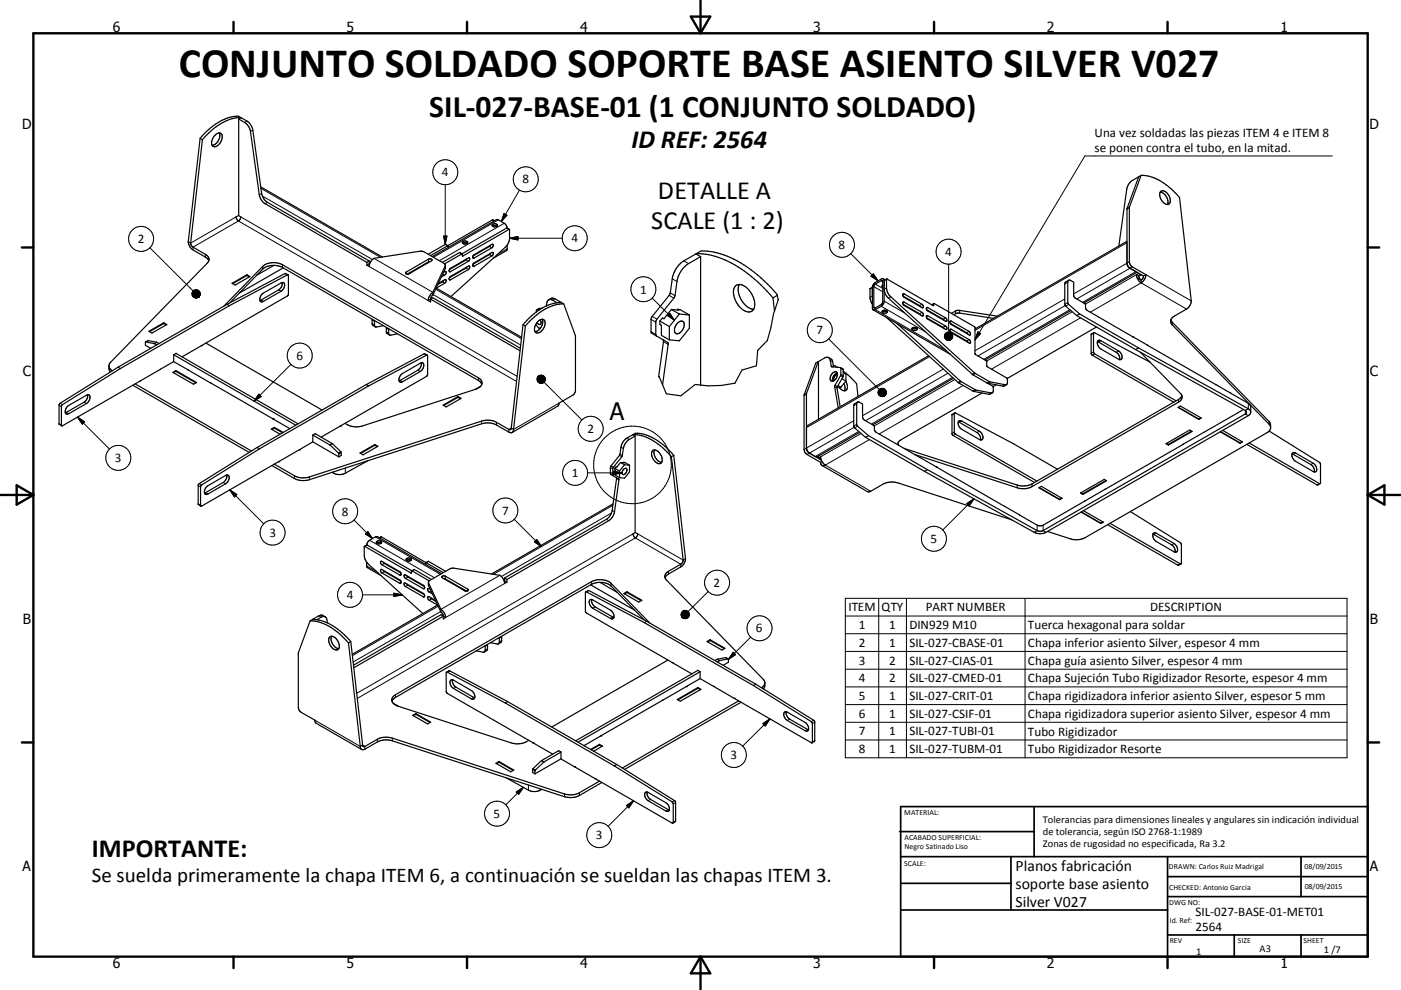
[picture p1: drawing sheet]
<svg xmlns="http://www.w3.org/2000/svg" width="420mm" height="297mm" viewBox="0 0 420 297" stroke-linecap="round" stroke-linejoin="round" font-family="sans-serif">
<defs><g id="words">
<text font-size="12.6" x="53.6" y="23.2">CONJUNTO SOLDADO SOPORTE BASE ASIENTO SILVER V027</text>
<text font-size="9.4" x="128.7" y="35">SIL-027-BASE-01 (1 CONJUNTO SOLDADO)</text>
<g font-size="7.9">
<text x="189.3" y="44.4">ID REF: 2564</text>
<text x="197.3" y="59.7">DETALLE A</text>
<text x="195.2" y="68.7">SCALE (1 : 2)</text>
<text x="27.5" y="257">IMPORTANTE:</text>
</g>
<text font-size="7.2" x="182.8" y="126.2">A</text>
<text font-size="6.3" x="27.5" y="264.7">Se suelda primeramente la chapa ITEM 6, a continuación se sueldan las chapas ITEM 3.</text>
<g font-size="4.7">
<text x="304.5" y="261.2">Planos fabricación</text>
<text x="304.5" y="266.6">soporte base asiento</text>
<text x="304.5" y="272">Silver V027</text>
</g>
<g font-size="4.2">
<text x="33.9" y="9.6">6</text>
<text x="103.9" y="9.6">5</text>
<text x="173.9" y="9.6">4</text>
<text x="243.8" y="9.6">3</text>
<text x="313.9" y="9.6">2</text>
<text x="383.9" y="9.6">1</text>
<text x="6.7" y="38.7">D</text>
<text x="410.5" y="38.7">D</text>
<text x="6.9" y="112.9">C</text>
<text x="410.7" y="112.9">C</text>
<text x="6.9" y="187.1">B</text>
<text x="410.7" y="187.1">B</text>
<text x="6.8" y="261.4">A</text>
<text x="410.7" y="261.4">A</text>
<text x="33.9" y="290.4">6</text>
<text x="103.9" y="290.4">5</text>
<text x="173.9" y="290.4">4</text>
<text x="243.8" y="290.4">3</text>
<text x="313.9" y="290.4">2</text>
<text x="383.9" y="290.4">1</text>
</g>
<g font-size="3.9">
<text x="328.2" y="41.2">Una vez soldadas las piezas ITEM 4 e ITEM 8</text>
<text x="328.2" y="45.7">se ponen contra el tubo, en la mitad.</text>
<text x="132.5" y="52.9">4</text>
<text x="156.6" y="55">8</text>
<text x="41.3" y="73">2</text>
<text x="171.4" y="72.7">4</text>
<text x="251.4" y="74.8">8</text>
<text x="283.4" y="76.8">4</text>
<text x="191.9" y="88.1">1</text>
<text x="244.8" y="100.3">7</text>
<text x="88.9" y="107.9">6</text>
<text x="176.1" y="130">2</text>
<text x="34.5" y="138.7">3</text>
<text x="171.4" y="143.2">1</text>
<text x="102.5" y="154.7">8</text>
<text x="150.5" y="154.4">7</text>
<text x="80.8" y="161">3</text>
<text x="279" y="162.9">5</text>
<text x="104" y="179.7">4</text>
<text x="214" y="176.1">2</text>
<text x="254.3" y="183.4">ITEM</text>
<text x="264.3" y="183.4">QTY</text>
<text x="277.5" y="183.4">PART NUMBER</text>
<text x="344.8" y="183.4">DESCRIPTION</text>
<text x="226.7" y="189.7">6</text>
<text x="257.5" y="188.7">1</text>
<text x="266.6" y="188.7">1</text>
<text x="272.6" y="188.7">DIN929 M10</text>
<text x="308.2" y="188.8">Tuerca hexagonal para soldar</text>
<text x="257.5" y="194.1">2</text>
<text x="266.6" y="194.1">1</text>
<text x="272.6" y="194.1">SIL-027-CBASE-01</text>
<text x="308.2" y="194.1">Chapa inferior asiento Silver, espesor 4 mm</text>
<text x="257.5" y="199.4">3</text>
<text x="266.6" y="199.4">2</text>
<text x="272.6" y="199.4">SIL-027-CIAS-01</text>
<text x="308.2" y="199.5">Chapa guía asiento Silver, espesor 4 mm</text>
<text x="257.5" y="204.6">4</text>
<text x="257.5" y="210">5</text>
<text x="266.6" y="204.6">2</text>
<text x="266.6" y="210">1</text>
<text x="272.6" y="204.6">SIL-027-CMED-01</text>
<text x="272.6" y="210">SIL-027-CRIT-01</text>
<text x="308.2" y="204.7">Chapa Sujeción Tubo Rigidizador Resorte, espesor 4 mm</text>
<text x="257.5" y="215.3">6</text>
<text x="266.6" y="215.3">1</text>
<text x="272.6" y="215.3">SIL-027-CSIF-01</text>
<text x="308.2" y="210.1">Chapa rigidizadora inferior asiento Silver, espesor 5 mm</text>
<text x="308.2" y="215.4">Chapa rigidizadora superior asiento Silver, espesor 4 mm</text>
<text x="257.5" y="220.6">7</text>
<text x="266.6" y="220.6">1</text>
<text x="272.6" y="220.6">SIL-027-TUBI-01</text>
<text x="308.2" y="220.7">Tubo Rigidizador</text>
<text x="219" y="227.8">3</text>
<text x="257.5" y="225.9">8</text>
<text x="266.6" y="225.9">1</text>
<text x="272.6" y="225.9">SIL-027-TUBM-01</text>
<text x="308.2" y="226">Tubo Rigidizador Resorte</text>
<text x="148" y="245.4">5</text>
<text x="178.6" y="251.8">3</text>
<text x="358.4" y="274.9">SIL-027-BASE-01-MET01</text>
<text x="358.4" y="279.4">2564</text>
</g>
<g font-size="3.1">
<text x="312.7" y="246.8">Tolerancias para dimensiones lineales y angulares sin indicación individual</text>
<text x="312.7" y="250.4">de tolerancia, según ISO 2768-1:1989</text>
<text x="312.7" y="254">Zonas de rugosidad no especificada, Ra 3.2</text>
<text x="358.6" y="286.5">1</text>
<text x="377.6" y="285.6">A3</text>
<text x="396.9" y="285.9">1 /7</text>
</g>
<g font-size="2.4">
<text x="271.1" y="244.4">MATERIAL:</text>
<text x="271.2" y="252">ACABADO SUPERFICIAL:</text>
<text x="271.2" y="254.7">Negro Satinado Liso</text>
<text x="271.1" y="259.7">SCALE:</text>
<text x="350.4" y="260.8">DRAWN: Carlos Ruiz Madrigal</text>
<text x="391.1" y="260.6">08/09/2015</text>
<text x="350.5" y="267">CHECKED: Antonio Garcia</text>
<text x="391.2" y="266.7">08/09/2015</text>
<text x="350.5" y="271.4">DWG NO:</text>
<text x="350.7" y="276.9">Id. Ref:</text>
<text x="350.7" y="282.8">REV</text>
<text x="371.1" y="282.9">SIZE</text>
<text x="390.8" y="283">SHEET</text>
</g>
</g></defs>
<g fill="none" stroke="#000" stroke-width=".36">
<path d="M65.7 39.9a3 3 0 0 1-2.1 3.7M71.6 35.7l1.8 1.1a4.1 4.1 0 0 1 1.7 2.6l2.6 19a4 4 0 0 0 1.8 2.7l30.5 17.6M71.6 35.7l.7-.4 1.8 1a4.1 4.1 0 0 1 1.7 2.7l2.6 19a4.1 4.1 0 0 0 1.8 2.7l30.5 17.6M71.6 35.7v29l.6 .4a1.08 1.08 0 0 1-.9 1.1l-.5-1.1 .8-.5M72.2 35.3a15.5 15.5 0 0 0-10.9 5.9l-.6 .7M72.2 35.3a3.8 3.8 0 0 0-3.3-.1 18.7 18.7 0 0 0-8.9 6.3M72.2 35.3h.1M60 41.5l.7 .4M60 41.5l-3.6 31M60.7 41.9l-3.5 31M64.7 40.3a1.14 1.14 0 0 1 1.6-.2 1.14 1.14 0 0 1 .3 1.6 2.66 2.66 0 0 1-2.6 2.3 2.11 2.11 0 0 1 .2-3.2zM78.2 56.1l36.4 21"/>
<path d="M341.4 53.1l-1.8 1a3.8 3.8 0 0 0-1.8 2.7l-2.4 17M341.4 53.1v.1M341.4 53.1h.1M342.1 52.6l-.7 .4-3.5 9.8v16.1l.2 .9 .7 .7M342.1 52.6a15.3 15.3 0 0 1 10.9 5.9l.6 .7 3.6 31.1a3.1 3.1 0 0 1-1.5 2.4l-4 2.4-.7 .9M342.1 52.6l-3.5 9.8v16.1l.2 .9 .5 .5 4.2 2.5M347.9 57.6a3 3 0 0 1 2.1 3.7M347.9 57.5a1.88 1.88 0 0 1 2.7 1.4 1.51 1.51 0 0 1-.6 2.4 2.96 2.96 0 0 1-2.1-3.8zM56.4 72.5l.8 .4M56.4 72.5a3.1 3.1 0 0 0 1.5 2.5l4 2.3 .7 .9M57.2 72.9l.5 1.1 3.9 2.3a1.57 1.57 0 0 1 .6 2.6l-29.1 29.8-.4 1M82.1 79.6l-5.2 3"/>
<path d="M110 78.7v.9M110.7 78.3v.9M110.7 79.2h.1M110.7 79.2l-.7 .4M110.7 78.3l-.7 .4M129 78.5l-.5 .1-6.4 3.6M133.3 79.2l-6.2-3.7-.9-.2-14.1 2.2a3.2 3.2 0 0 0-1.4 2.5l-.7-.4M133.3 79.2l.2 .4-3.7 8.1M133.5 79.6v1l-3.7 7.9M134.3 73.7l-5.2 3M134.3 73.7h.1M134.3 73.7l-.8-.4-5.1 3"/>
<path d="M134.3 73.7l.1 .5M137.8 75.7l-5.2 3M137.8 75.7h.1M137.9 75.7l.7 .5M138.5 76.2l-5.2 3M138.5 76.2h.1M138.7 73l.7-.2 .7 .2M138.8 72.5a.8 .8 0 0 1 .8-.2 .8 .8 0 0 1 .5 .7 .85 .85 0 0 1-.8 .2 .85 .85 0 0 1-.6-.6zM140 77.6l-.3 .4-5 2.9M141.9 76.6l5.6-3.3a.42 .42 0 0 1 .5 .3 .42 .42 0 0 1-.3 .5l-5.8 3.4-.2-.3zM142 78.9l5.5-3.1a.37 .37 0 0 1 .4 .1 .37 .37 0 0 1-.1 .5l-5.8 3.5a.51 .51 0 0 1-.3-.5 .51 .51 0 0 1 .3-.5zM147.1 73.5l-.4 .4-4.9 2.9"/>
<path d="M147.1 76l-.4 .4-4.9 2.9M147.6 67.4a.9 .9 0 0 1 1.5 .3 .85 .85 0 0 1-.8 .4 .85 .85 0 0 1-.7-.7zM147.7 67.9a1.15 1.15 0 0 1 1.3 0M147.7 65.9l.1 .1M147.7 65.9l-13.4 7.8M147.8 66l.4 .2M149 67.8v.1M152.1 73.5l-.2 1.6-4.1 2.4M152.1 68.4l-.2-.7-.5-.6-2-1.1-.6-.1-19.2 11.1M152.7 68.8l-14 8-.1-.6M152.7 68.8l.1 2.7a3.9 3.9 0 0 1-1.3 2.7l-16.3 14.8M152.7 68.8l-.8-.4-13.4 7.7"/>
<path d="M208.8 76.1l1.4-.8a27.4 27.4 0 0 1 18 8.1l2.9 2.8 1.9 2.4M208.8 76.1a26.9 26.9 0 0 1 17.4 7.6l2.8 2.7 2.7 3M208.8 76.1l-.1 .1M210.1 77l-1.5-.8-3.6 2.1a7.8 7.8 0 0 0-3.5 5.3l-.7 4.7-5.6 7.2v4.3l1.6 1M210.1 77l-3.7 2.1a7.9 7.9 0 0 0-3.4 5.4l-.7 4.6-5.6 7-.1 4.4 .2 .3M210.1 77v38.5M337.9 72.4l-45.6 26.3M44.6 99.4l4.5-2.6 .9 .6-4.5 2.5zM49.1 96.8v.3M49.1 97.1l-4.3 2.4M49.1 97.1l.7 .4M67.1 91.8l11.7-11.9a5.5 5.5 0 0 1 5.9-.5l58.7 33.9a1.65 1.65 0 0 1 1 2"/>
<path d="M68.1 91.3l-32.7 18.9M68.1 91.3l.7 .4M68.8 91.7l-32.7 18.9M68.9 90.9l9.9-10.2a5.5 5.5 0 0 1 5.9-.5l58.7 34 1.1 1.1M69.6 85l4.4-2.6 .9 .6-4.4 2.5zM74 82.4v.3M74 82.7l.7 .4M74 82.7l-4.2 2.4M78.5 88.3l5.8-3.4a.76 .76 0 0 1 1 .1 .76 .76 0 0 1-.1 1l-.7 1.2-5.5 3.2a.76 .76 0 0 1-1.1-.1 .76 .76 0 0 1 .1-1zM84.6 84.8a2.19 2.19 0 0 1-1.1 2.2l-5.6 3.1M84.9 80.4l-13.1 7.5M86.3 82.5l.2 5.9-.3 .4-25.8 14.9"/>
<path d="M86.3 82.5l-17.5 9.2M86.4 82.5l-1-.4-17.3 9.2M111.6 95.8v1.6l1 .7M112.3 96.2v1.5l.3 .4M114.9 97.7l-2.3 .4M115.9 98.3v1.6l.9 .6M116.6 98.7l-.1 1.4 .3 .4 2.4-.3M121.6 81.7l7-4a.46 .46 0 0 1 .7-.1 .46 .46 0 0 1 0 .7l-6.8 3.9a.56 .56 0 0 1-.6 0 .56 .56 0 0 1-.3-.5zM122.8 81.8l.2 .1M122.9 81.8l.2 .1M123.3 81.5l.2 .1M129.1 89.7l26.8 15.5"/>
<path d="M129.1 89.7l.7-.4 26.2 15.2M129.1 89.7l-.7 .5M129.8 88.5l-.7 .9v1.2l-.7-.4M129.8 87.7a3.2 3.2 0 0 0-1.4 2.5M129.8 87.7v.8M131.4 85l2-1.1a.58 .58 0 0 1 .4 .6 .58 .58 0 0 1-.5 .5l-2.5 1.4 25.6 14.8M132.9 81.8l.4-.3a.42 .42 0 0 1 .6 .3 .42 .42 0 0 1-.3 .5l-1.3 .8M133 84.1l-.4 .5-1.3 .7M135 83l5.4-3.1a.46 .46 0 0 1 .5 .4 .46 .46 0 0 1-.4 .5l-5.4 3.1a.46 .46 0 0 1-.5-.4 .46 .46 0 0 1 .4-.5zM135 80.5l5.4-3.1a.48 .48 0 0 1 .5 .4 .48 .48 0 0 1-.4 .5l-5.4 3.2a.47 .47 0 0 1-.5-.4 .47 .47 0 0 1 .4-.6zM140 80.1l-.3 .4-5 2.8M156.8 97.4l.7 .4"/>
<path d="M156.8 97.4l-3.5 31M157.5 97.8l-3.5 31M160.6 97.3l.9 1.1h.6M160.8 93.6l-2.1 1.7-1.9 2.1M161.3 96.5a1.13 1.13 0 0 1 1.1-.7 1.13 1.13 0 0 1 1 .9 3.1 3.1 0 0 1-2.3 3.2 1.43 1.43 0 0 1-.6-2.3zM161.8 92.9l-.9 .1-.1 .6M161.9 96a.72 .72 0 0 1 .4 .8 .72 .72 0 0 1-.7 .5l-.6-.5M162.5 92.5h-.8l-.8 .5M162.6 95.8a3 3 0 0 1-2.2 3.7M164.5 89.9l1.3-.5 2.4 1.4M164.5 89.9l-.5 .6-.2 1.3M164.5 89.9h.9l1.6 .9"/>
<path d="M167 90.8h1.3l.7 .4M167 90.8a13.2 13.2 0 0 0-6.2 2.8M169 91.2a15.4 15.4 0 0 0-10.9 5.9l-.6 .7M169 91.2l3.5 9.6v16.7l-.9 1.1-4 2.4-.1 .4-.3 .5-13.6 7.8M197.8 96.3v1l.5 .3v3l2.4 1.4M197.8 96.3l2.9 1.7M200.7 98v4M201.3 92.8l2.4 1.4M201.3 92.8l-2.2 2.8-.5-.2-.8 .9M203.1 92.8l.4 .2-2.2-.2M203.1 92.8l.1 .2M203.1 92.8l.8 .1 2.8 1.6"/>
<path d="M203.1 97a1.06 1.06 0 0 1 1.1-.7 1.06 1.06 0 0 1 .9 .9 2.62 2.62 0 0 1-2.4 2.9 2.18 2.18 0 0 1 .4-3.1zM203.7 94.2l3 .3M203.7 94.2l-3 3.8M206.7 94.5v4l-3 3.7-3-.2M220.5 85.8a2.84 2.84 0 0 1 3.9 1.1 5.5 5.5 0 0 1 1.4 6.1 2.6 2.6 0 0 1-3.9-.8 5.8 5.8 0 0 1-1.6-6.2zM221.6 85.3a6.1 6.1 0 0 0 4.4 7.5M231.7 89.4l.5 3.9M232.2 93.3l-2.2 8.9-2.8 2.9-.4 4.6-4.4 1.3-2.1 4-4.1 .6-4 .2-3.8-.5-4.3 3.5-4.3-.7-2.2-5.1h-.1l1.4-10.5-.2-.6M233 88.6l.3 1.3-1.1 3.4M233 88.6l-1.3 .8M261.5 86.2l-.7 .5 .1 2.8 .6 1.8M261.8 93l23.1 13.3"/>
<path d="M262.3 85.3l1.9-1.1 .4 .1v6.6l-.3 .4-2.1 1.2-.2-.4v-6.1zM264.5 93.3a.77 .77 0 0 1 .9-.3 .77 .77 0 0 1 .5 .8 .83 .83 0 0 1-.8 .2 .83 .83 0 0 1-.6-.7zM264.6 85.6v.1M264.6 93.2a1.15 1.15 0 0 0 1.3 0M264.6 85.6l-.2 .3 .2 .3M264.8 83.6l.3 .4-.1 6.8-.8 1.1-1.8 1-.6 .1M264.8 83.6h-.4l-2 1.1-.8 1.1-.1 6.6 .3 .6M264.8 83.6l.6 .4M265.1 86.8a3.8 3.8 0 0 0 1.3 2.7l25.2 22.9 6.1 3.6M265.8 95.3l21.7 19.6a15 15 0 0 0 9.1 3.4l.9-.5M265.8 83.7v2.7a3.8 3.8 0 0 0 1.3 2.7l25.3 22.9a14.7 14.7 0 0 0 9.2 3.4h.1M265.8 83.7h.1"/>
<path d="M265.8 83.7l-.7 .5M265.9 83.7l13.9 8M269 97.1l19.2 17.4a15.1 15.1 0 0 0 9.2 3.4l.4-.4-.1-1.5M270.7 88.8l5 2.9 .3 .4M270.7 91.3l5 2.8 .3 .4M270.8 90.6l5.6 3.1a.52 .52 0 0 1 .5 .5 .52 .52 0 0 1-.5 .5l-5.3-3-.4-.6zM270.8 88.2h.3l5.3 3.1a.51 .51 0 0 1 .5 .5 .51 .51 0 0 1-.5 .5l-5.3-3.1a.77 .77 0 0 1-.3-1zM273.5 98.5a.87 .87 0 0 1 1.5 .3 .82 .82 0 0 1-.9 .4 .82 .82 0 0 1-.6-.7zM273.5 98.4a1.15 1.15 0 0 0 1.4 0M277.8 92.9l5 2.9 .3 .4M277.8 95.4l5 2.8 .3 .4M277.8 92.3h.4l5.3 3.1a.51 .51 0 0 1 .4 .5 .51 .51 0 0 1-.4 .5l-5.3-3.1a.74 .74 0 0 1-.4-1z"/>
<path d="M277.8 94.7l5.7 3.1a.51 .51 0 0 1 .4 .5 .51 .51 0 0 1-.4 .5l-5.3-3a.77 .77 0 0 1-.4-1.1zM279.8 91.7h.1M280 91l-.1 .6M280 91h.1M280 91l-.7 .4M280 91l12.2 7 .2 8.3 3.3 2 .3 1.7 6 3.5M284.8 98.9l.4-.1 5.3 3.1a.62 .62 0 0 1 .3 1l-5.6-3-.4-.6zM284.9 99.4l4.9 2.9 .4 .4M284.9 97l4.9 2.9 .4 .4M284.9 96.3l5.8 3.2a.48 .48 0 0 1 .4 .6 .48 .48 0 0 1-.6 .4l-5.3-3.1a.76 .76 0 0 1-.3-1.1zM285.2 94l1.5-.8 .8-.1 11.5 1.7M286 94.4l.7-.4 1-.1 10.2 1.6"/>
<path d="M320.4 84.1h.4l1.1 .6v4l.3 .5 3.1 1.9M320.4 84.1l-.3 .6v6.2l3.6 3.3M320.4 84.1l-1 .6-.1 .3v6.4l3.5 3.3M321 93.2l-25.7 14.8M322.8 94.7l17.7 10.2M323.7 94.2l17.6 10.2M323.7 94.2l-.9 .5M325.3 91.1v.1M325.3 91.2l.2 1.4 .5 .5 18 10.5M327.9 99.8l-.1 5.8 .4 .6 24.4 14M327.9 99.8l16.8 8.8M327.9 99.8l-.8 .6v5.6l.4 .6 24.4 14.1"/>
<path d="M328.7 98.1l-26.7 15.4M338.8 80.5l4 2.3M338.8 80.5l1.7 1M340.7 82.4a3.2 3.2 0 0 0 1.4 2.5M340.7 82.4l.7 .4M340.9 81.7l-16 9.2M341.4 82l-.7 .4M341.4 82h.1M341.4 82l.7 .5M341.4 82.8l.3 .8 .4 .4M342.1 82.4v.1M342.1 82.5l-.7 .3"/>
<path d="M342.1 84v.9M342.8 82.8l-.2 .8-.5 .4M343.5 82.4l-.7 .4M343.5 82.4a3.1 3.1 0 0 1-1.4 2.5M351 96v.7l.4 .7 29 29.8 .5 1M351 96l.4 .6 29 29.8 .5 .9v1.4l-.8 .9-54.7 31.7a5.9 5.9 0 0 1-4.5 .3l-6.9-2.2M26.2 118.4a2.21 2.21 0 0 1-1 2.3l-5.6 3.1M32.7 109.7l.2 .8 .8 .7M32.7 109.8v1l.4 .8M35.4 110.2l-17.5 10.9-.2 .5v5.6l.8 .5M35.4 110.2l.7 .4M36.1 110.6l-17.5 10.9-.2 .4 .1 5.8 23.3-13.3"/>
<path d="M39.8 115.6l34.9 20.1M40.5 115.2l34.9 20.1M41.8 114.4h.1M43.6 102.6l2.6 .5 .7 .4M43.6 102.6l.8-.4 2.5 .5 .8 .4M43.6 102.6v1l1.6 .9M48 110.8h.1M51.8 111.7l.9-.5 6.2 3.6-.9 .5zM52.1 108.5l-10.3 5.9M52.1 106.4v2.1M52.1 106.4l36.6 21.2M52.1 108.5l4.1 2.4"/>
<path d="M52.7 111.2v.2M52.7 111.4l-.7 .4M52.7 111.4l6 3.5M52.8 106l36.6 21.2M52.8 106.1l-.7 .3M56.2 110.9l7.1 4.1M56.2 110.9h.1M60.4 103.7h.1M60.4 103.7l-5.8 3.4M61.7 102.9l34.9 20.1M63.3 115l23.6 13.6M63.3 115h.1"/>
<path d="M109.8 115.4l-32.7 18.8M109.8 115.4l.7 .4M110.5 115.8l-32.7 18.9M120.5 112.2l5.5-3.2a.76 .76 0 0 1 1 .1 .76 .76 0 0 1 0 1l-1 1.4-5.3 3a.77 .77 0 0 1-1-.1 .77 .77 0 0 1 0-1zM126.3 108.8a2.23 2.23 0 0 1-1 2.3l-5.7 3.2M128.1 106.6l-.9-.4-17.4 9.2M128.1 106.6l.1 5.7-.4 .6-31.5 18.2M128.1 106.6l-17.6 9.2M137.3 119v.2M137.3 119.2l-4.2 2.4M137.3 119.2l.7 .4M144.1 115.9l-1.5 .9"/>
<path d="M144.4 115.3l-.7 1-1.1 .5-33.9 11a6.1 6.1 0 0 1-5.3-.8M196.8 100.8l3.3 1.9 .2 .4-1.7 12.3M245.3 108.5h.1M245.3 108.5l-.7 .4-3.5 9.6v16.3l.2 .9 .5 .5 4.2 2.5M245.3 108.5l-3.5 9.6v16.3l.2 .9 .7 .6M245.4 108.5v17.3M248.4 107.3l.5 .5 .3 2.2 2.8 .3M248.4 107.3l1.1 .7 .4 2.1M248.4 107.3h-.9l-2.1 1.2M249.8 111.8a.74 .74 0 0 1 .7-.3 .74 .74 0 0 1 .6 .6 1.9 1.9 0 0 1-1.9 2.2 1.75 1.75 0 0 1 .6-2.5zM249.8 109.5l1.3 .7M251 116.1l1.1 .1"/>
<path d="M251 111.9a2.25 2.25 0 0 0-1.4 2.5M251.1 112.4a1.36 1.36 0 0 0-1 1.8M251.2 115.7l.9 .5M252 110.3l.8 .5v2.1l-1.8 3.4 .9 5.8M252 110.3l.1 2.3-1.9 3.3 1.1 6.5M252.4 113.6l1.2 .7M252.8 111.3l2.1 1.8 1.9 2 .4 3.9M252.8 111.8l.8 .5v2M253 115.1a2.29 2.29 0 0 1 .2 2.2M253.5 114.4a1.93 1.93 0 0 1-.1 2.8 1.94 1.94 0 0 1-1.9-1.1M253.6 114.3l-1.5 1.9M278.4 106.7l-36.4 21-.2 .6"/>
<path d="M285.9 113.5l-24.3 14M294.4 117.9l-24.2 14-.8 .7-.3 .8M295.9 114.9l4.8 1 1.1-.5M298.7 115.4l-1 .6M302 113.5v1.5l-.3 .4M329 102.5l5.7 3.2a2.18 2.18 0 0 1 1 2.2M329.2 102.3l.7-.2 5.5 3.2a1.83 1.83 0 0 1 .7 2.6h-.5l-5.5-3.2a2.03 2.03 0 0 1-.9-2.4zM340.5 104.9l32.9 18.2M341.3 104.4l33 18.2M341.3 104.4l-.8 .5M341.9 105.6l12 12.5a1.54 1.54 0 0 1-.6 2.6l-43.9 25.3a5.7 5.7 0 0 1-4.4 .3l-30.7-9.9M344 103.6l24.9 14.4"/>
<path d="M344 103.5v.1M344 103.6h.1M354.4 118.7l-1.1 1.1-43.9 25.4a5.9 5.9 0 0 1-4.4 .3l-34-11M368.9 118l5.9 3.5 .2 .4v1.9l-.5 .7-60.9 35.2a4 4 0 0 1-3.5 0M368.9 117.9v.1M20.2 122l5.7-3.4a.76 .76 0 0 1 1 .1 .76 .76 0 0 1 0 1l-1 1.4-5.3 3a.76 .76 0 0 1-1-.1 .76 .76 0 0 1 0-1zM77.1 134.2l-17.4 10.9-.3 .6v5.5l.8 .6M77.1 134.2l.7 .5M77.8 134.7l-17.4 10.8-.3 .6 .2 5.7M82.3 128.2l2.6 1.5M82.3 128.2l-1 .5 2.7 1.6M82.3 128.2v.2"/>
<path d="M82.3 128.4l-.8 .5M82.3 128.4l2.4 1.5M83.5 138.5h.1M83.5 138.5l-23.2 13.3M89.8 134.9l-6.3 3.6M93.8 132.6l7.8 4.5M93.8 132.6l-4.1 2.3M93.8 130.5l5.2 3 2.5 2.5 .1 1.1M94.5 130.1a19.6 19.6 0 0 1 7.7 5.5l.1 1.1-.7 .4M94.5 130.1h.1M94.5 130.1l-.7 .4v2.1M102.1 127.8h.1"/>
<path d="M107.9 135.9l4.5-2.5 .9 .5-4.5 2.6zM110.2 138.2l-6.7 3.8a3.9 3.9 0 0 1-3.9-.3M112.4 133.4v.2M112.4 133.6l-4.3 2.4M112.4 133.6l.7 .4M132.9 121.5l4.4-2.5 .9 .5-4.4 2.6zM153.3 128.4l.7 .4M153.3 128.4l-.3 .5-.4-.1-3.7-2.1a5.7 5.7 0 0 0-4.5-.4l-51.7 16.8a5.9 5.9 0 0 1-4.4-.4l-6.1-3.4M154 128.8a.86 .86 0 0 1-.5 .9 .86 .86 0 0 1-.9-.1l-3.7-2.1a5.7 5.7 0 0 0-4.5-.3l-52 16.8a5.9 5.9 0 0 1-4.1-.4l-6.8-3.9M186 138.7l-1.1 1.4-.2-.1-.4 .5M186 138.7l1.2 .7M186.9 138.7l.3 .1-1.2-.1"/>
<path d="M186.9 138.7l.1 .1M186.9 138.7h.4l1.4 .9M187.2 139.4l1.5 .2M187.2 139.4l-1.5 1.9M188.7 139.6v2l-1.5 1.8-1.5-.1M189.8 130.4a14.5 14.5 0 0 1 10.2 5.2l1.3 1.4M189.8 130.4a3.8 3.8 0 0 1 3.3-.1 18.8 18.8 0 0 1 8.9 6.3M189.8 130.4h.1M190.4 130.8l-.7-.4-1.8 1.1a4 4 0 0 0-1.7 2.6l-.4 2.4-2.8 3.6v2.1l.8 .5M190.4 130.8l-1.8 1.1a4.1 4.1 0 0 0-1.7 2.7l-.4 2.3-2.7 3.4v2.4M190.4 130.8v29l-.6 .4a1.08 1.08 0 0 0 .8 1.1l.6-1.1-.8-.5M195.6 135.3a1.52 1.52 0 0 1 2.3 .8 1.94 1.94 0 0 1 0 3 2.85 2.85 0 0 1-2.3-3.8z"/>
<path d="M196.2 135a3 3 0 0 0 2.2 3.7M201.3 137l3.5 31M202 136.6l-.7 .4M202 136.6l3.5 31M242.7 135.9l3.5 2.1M245.4 137.4l.7 .4M245.4 136.8v.6M245.4 137.4l.6-.3 .2 .9M246.2 138l1.2 1.5a.88 .88 0 0 1-1 .1 .88 .88 0 0 1-.4-.9M246.4 138.5l-.4 .2M246.4 139.6l13.8 8 .9-.2 3.6-2.2a6 6 0 0 1 4.5-.3l34.2 11.1M257.1 120.6h.5l1 .6 .1 4.4 3.3 2.1 .2 1.2 .4 .7 13.7 7.9"/>
<path d="M257.1 120.6l-1.1 .9v6.5l3.5 3.2M257.1 120.6l-.3 .4v6.5l3.6 3.2M257.8 129.7l-12.9 7.4-2.2-1.2M259.5 131.2l17.7 10.2M260.4 130.7l17.7 10.2M260.4 130.7l-.9 .5M269.2 133l.3 .6M276.3 137.5h.1M276.3 137.5l24.9 14.5M286.2 123.9l-.8 .5v5.8l.2 .4 24.6 14.2M286.3 123.9l-.2 5.7 .3 .6 24.5 14.1M286.3 123.9l17.5 9.2 13.2 7.7"/>
<path d="M287.3 126.6l5.6 3.2a2.19 2.19 0 0 1 1.1 2.2M287.6 126.2l.7 .1 5.3 3.1a1.82 1.82 0 0 1 .8 2.5h-.8l-5.3-3.1a1.83 1.83 0 0 1-.7-2.6zM349.6 133.1l7.1-4.1 .7 .4-7.1 4.1zM349.8 133l.5 .3M350.3 133.3v.2M353.2 122.2l.7-.4 6.2 3.6-.7 .4zM353.3 122.2l6.1 3.5M354.7 133.3h.1M354.7 133.3l-23.4 13.5M357.2 129.3l-6.9 4M359.4 125.7v.1M360 125.4l-.6 .3"/>
<path d="M360.9 129.7l-6.2 3.6M360.9 129.7h.1M365.8 129.5l6 3.5M365.9 129.5l5.9 3.3M366.6 129.1l5.9 3.5-.7 .4M371.8 132.8v.2M372.4 132.5l-.6 .3M372.8 122.9l-11.9 6.8M373.4 123.1a.56 .56 0 0 1 .3 .6 .56 .56 0 0 1-.3 .5l-60.7 35-.6 .2-1.2-.2M373.8 133.3l21.1 12.2 .9-.4M374.3 122.6l-.9 .5M374.3 122.6l.7 .9"/>
<path d="M380.5 129.3l15.2 9.5 .2 .4-.1 5.8-.2 .1-21.1-12.2M387.4 136.2l5.6 3.2a2.17 2.17 0 0 1 1 2.2M387.5 135.9l.5-.2 .4 .2 5.3 3.1a1.78 1.78 0 0 1 .8 2.5h-.8l-5.3-3.1a2 2 0 0 1-.9-2.5zM61.9 146.1l6.2-3.6a.92 .92 0 0 1 .7 .6 .92 .92 0 0 1-.3 1l-.9 1-5.3 3.1a.76 .76 0 0 1-1-.1 .76 .76 0 0 1 0-1zM68 142.5v.2a2.35 2.35 0 0 1-1.1 2l-5.6 3.2M183.8 142.7h.1M183.8 142.7l1.8 1.1-1.4 9.7a4.1 4.1 0 0 1-1.7 2.7l-30.5 17.6M183.8 151.2l-36.5 21M184.3 140.5v.5l.2 .1v1.5l1.2 .7M184.3 140.5l1.4 .8M184.8 143.3l-1.3 9.8a3.9 3.9 0 0 1-1.7 2.7l-30.5 17.6M185.7 141.3v2"/>
<path d="M187 140.8a.6 .6 0 0 1 .9-.2 .6 .6 0 0 1-.1 1 .69 .69 0 0 1-.5 .7 .69 .69 0 0 1-.8-.4zM277.2 141.4l32.9 18.3M278.1 140.9l32.8 18.3M278.1 140.9l-.9 .5M280.7 140.1h.1M301.2 151.9h.1M301.2 151.9l4.5 2.6M305.6 154.5h.1M310.9 159.2l-.8 .5M311.5 146.3l.7-.4 6.2 3.6-.7 .4zM311.6 146.3l6.1 3.5M317.7 149.8v.1"/>
<path d="M318.3 149.4l-.6 .4M323.9 147.9l7.1-4.1 .8 .4-7.1 4.1zM324.1 153.6l6 3.5M324.1 147.8l.6 .3M324.2 153.6l5.9 3.4M324.7 148.1v.2M324.8 153.2l6 3.4-.7 .5M325.2 150.3h.1M330.1 156.9v.2M330.7 156.6l-.6 .4M331.3 146.8l-19 10.9-1.4-.1-5.3-3.1M331.3 146.8h.1"/>
<path d="M331.6 144.1l-6.9 4M332.1 157.4l21 12.2 1-.4M332.8 157l21.3 12.1M338.9 153.5l15.1 9.4 .2 .5-.1 5.7M109.3 163.9l.8-.4 13.4 7.7M109.3 163.9l-.1 2.7a3.9 3.9 0 0 0 1.3 2.7l16.3 14.8M109.3 163.9h.1M109.3 163.9l14 8 .1-.6M109.9 168.6l.2 1.6 4.1 2.5M109.9 163.5l.7-1.3 2-1.1 .6-.1 19.2 11.1M112.9 162.5a.76 .76 0 0 1 .9-.3 .76 .76 0 0 1 .5 .8 .82 .82 0 0 1-.8 .2 .82 .82 0 0 1-.6-.7zM112.9 163a1.15 1.15 0 0 1 1.4 0"/>
<path d="M113 162.9v.1M113.7 161.3l.6-.2 13.4 7.7M114.1 168.5l.4-.1 5.4 3.2a.46 .46 0 0 1 .4 .5 .46 .46 0 0 1-.5 .4l-5.3-3.1-.4-.5zM114.2 170.8l5.7 3.2a.48 .48 0 0 1 .4 .6 .48 .48 0 0 1-.5 .4l-5.3-3.1a.76 .76 0 0 1-.3-1.1zM114.9 168.6l.3 .4 5 2.9M114.9 171.1l.3 .4 5 2.9M121.2 175h.4l5.3 3a.51 .51 0 0 1 .4 .5 .51 .51 0 0 1-.4 .5l-5.3-3-.4-.6zM121.2 172.5h.4l5.3 3.1a.51 .51 0 0 1 .5 .5 .51 .51 0 0 1-.5 .5l-5.3-3.1a.77 .77 0 0 1-.4-1zM121.9 168.1a1.09 1.09 0 0 1 1.3 0M121.9 172.7l.4 .4 4.9 2.9M121.9 175.2l.4 .4 4.9 2.8M123.2 168.1a.66 .66 0 0 0-.3-.8 .66 .66 0 0 0-.8 .2l-.3 .3 .1 .4"/>
<path d="M123.2 168.1l-.5 .2-.8-.1M123.4 171.3l5.3 2.9M123.4 171.3l.8-.4 5.1 2.9M127.6 168.8l.9-.4 5.1 3M127.6 168.8v.5M127.6 168.8h.1M127.7 168.8l5.2 3M128.4 174.7l.1 1 3.7 7.9M129 179.3l1.7 1.1M129 176.9l-.3-.3a.48 .48 0 0 0-.6 .4 .48 .48 0 0 0 .4 .5l1.2 .7M132.5 173l.5-.2 .5 .1 6.7 3.8a.36 .36 0 0 1 .1 .5 .36 .36 0 0 1-.5 .2l-7.2-4zM133 173.6l.5 .1 6.4 3.7"/>
<path d="M138.6 176.6l-.1 .1M139.1 176.9l-.2 .1M139.2 176.9l-.2 .1M151.3 173.4l.7 .4M151.3 174.2l-.1 .1M151.3 173.4v.8M151.3 174.2l.7 .5M152 173.8v.9M152 174.7l-.7 .4a3.2 3.2 0 0 0-1.4-2.5l-14.1-2.2-.9 .3-6.1 3.4-.3 .8 3.7 7.9M175.6 177.6l.9-.4 17.4 9.2M175.6 177.6l-.1 5.7 .3 .6 31.6 18.3M175.6 177.6l17.6 9.2"/>
<path d="M177.1 175.5l13.1 7.5M177.4 179.9a2.15 2.15 0 0 0 1 2.2l5.6 3.2M179.9 174.7l5.2 3M187 178.1l.9-.6 4.5 2.6-.9 .5zM187.9 177.5v.3M187.9 177.8l4.3 2.4M187.9 177.8l-.7 .4M204.8 168l-.1 .6-.6 .7-3.7 2.1a1.57 1.57 0 0 0-.6 2.6l29 29.8 .5 1M205.5 167.6l-.7 .4M205.5 167.6a3.1 3.1 0 0 1-1.4 2.5l-4 2.3-.7 .9M345.7 160.3l5.6 3.2a2.32 2.32 0 0 1 1 2.2M345.8 160l.3-.1 .6 .1 5.3 3a1.9 1.9 0 0 1 .7 2.6l-.7-.1-5.3-3a2.03 2.03 0 0 1-.9-2.5z"/>
<path d="M93 186.3a15.3 15.3 0 0 1 10.8 5.9l.7 .7M93 186.3l-3.6 9.6 .2 16.9 .7 .9 4.1 2.4 .4 .9 13.6 7.8M93.8 185.8v.1M95 185.9a17 17 0 0 1 10.2 6.6M95 185.9h-1.3l-.7 .4M97.5 185l.4 .6 .3 1.3M97.5 185h-1l-1.5 .9M97.5 185.1l-1.3-.6-2.4 1.3M98.9 191a2.3 2.3 0 0 1 2.8 2.3 1.18 1.18 0 0 1-.5 1.6 1.18 1.18 0 0 1-1.6-.6 2.52 2.52 0 0 1-.7-3.3zM99.4 190.9a2.96 2.96 0 0 0 2.2 3.7M104.5 192.9l3.5 31M105.2 192.5l-.7 .4"/>
<path d="M105.2 192.5l3.5 31M130.6 180.1l-2.1-1.1a.58 .58 0 0 0-.3 .6 .58 .58 0 0 0 .5 .5l2.5 1.4-25.6 14.8M132.2 182.8a3 3 0 0 1 1.4 2.5M132.2 183.6l.6 .7 .1 .6M132.2 182.8v.8M132.9 184.9l-26.8 15.4M132.9 184.9l-.7-.5-26.2 15.2M132.9 184.9v.8l.7-.4M132.9 184.9l.7 .4M142.8 195.3l2.4 .3M145.4 193.8l.1 1.3-.3 .5M146.1 193.4v1.6l-.9 .6"/>
<path d="M149.6 191.3l.1 1.5-.3 .4-2.4-.4M150.4 190.9l-.1 1.6-.9 .7M176.8 180l.3-.2 .6 .2 5.3 3a1.84 1.84 0 0 1 .8 2.6l-.8-.1-5.3-3a2.05 2.05 0 0 1-.9-2.5zM193.1 186l-9.9-10.2a5.5 5.5 0 0 0-5.9-.5l-58.8 34-1 1.1M193.2 186.8l32.7 18.9M193.9 186.4l-.7 .4M193.9 186.4l32.7 18.9M194.8 186.9l-11.6-11.9a5.5 5.5 0 0 0-5.9-.5l-58.8 33.9a1.67 1.67 0 0 0-1 2M200.2 198l-34.8 20.1M201.5 198.8h.1M212 192.5l.9-.6 4.4 2.6-.9 .5zM212.9 191.9v.3"/>
<path d="M212.9 192.2l4.2 2.4M212.9 192.2l-.7 .4M218.3 197.7l-2.5 .5-.8 .4M218.3 197.7h.1M218.3 197.7l-.8-.4-2.4 .5-.8 .4M218.4 197.7v1l-1.6 .9M117.5 210.4l.8 1 1.1 .5M117.9 211l1.5 .9M119.4 211.9l33.9 11a6 6 0 0 0 5.2-.8M123.7 214.6l1-.5 4.4 2.5-.9 .6zM124.7 214.1v.2M124.7 214.3l4.2 2.4"/>
<path d="M124.7 214.3l-.8 .4M133.8 201.7v5.7l.3 .6 25.8 14.9M133.8 201.7l17.6 9.2M133.9 201.7l.8-.5 17.5 9.3M135.1 204.1l.7-.1 5.5 3.1a1.83 1.83 0 0 1 .7 2.6l-.7-.1-5.3-3a2.02 2.02 0 0 1-.9-2.5zM135.7 203.9a2.23 2.23 0 0 0 1 2.3l5.6 3.2M151.4 210.9l32.8 18.9M152.2 210.5l-.8 .4M152.2 210.5l32.7 18.8M198.6 210.1h.1M198.7 210.1l-18.6 10.7M198.7 210.1h.1"/>
<path d="M203 209.9l6.2-3.6 1 .5-6.2 3.6zM205.7 206h.1M205.8 206l-7.1 4.1M209.2 201.1v.1M209.2 201.1l.7 .4M209.2 201.1l-36.6 21.2M209.2 206.3v.2M209.2 206.5l-6 3.5M209.2 206.5l.8 .4M209.9 203.6l33.5 19.3M209.9 201.5v2.1M209.9 201.5l-36.6 21.2"/>
<path d="M209.9 203.6l-4.2 2.4M214 205.9v.1M221.5 210.3l-34.9 20.1M222.2 210.7l-35 20.1M225.9 205.7l17.4 10.9 .3 .3-.2 6M226.6 205.3l17.4 10.9 .3 .3v5.8l-.8 .5M226.6 205.3l-.7 .4M229.3 204.8l-.2 .8-.8 .7M229.3 204.9v1l-.4 .8M235.2 213.7l.3-.2 .6 .2 5.2 3a1.78 1.78 0 0 1 .8 2.6l-.8-.1-5.2-3a2.03 2.03 0 0 1-.9-2.5zM235.7 213.5a2.23 2.23 0 0 0 1 2.3l5.7 3.1M108 223.9a.86 .86 0 0 0 .4 .9 .86 .86 0 0 0 1-.1l3.7-2.1a5.7 5.7 0 0 1 4.5-.3l51.6 16.7a6.1 6.1 0 0 0 4.5-.3l6.8-3.9"/>
<path d="M108.7 223.5l-.7 .4M108.7 223.5l.3 .5 .4-.1 3.7-2.1a5.7 5.7 0 0 1 4.5-.4l51.6 16.8a5.8 5.8 0 0 0 4.5-.4l6-3.5M148.7 229l.9-.5 4.4 2.5-.9 .6zM149.6 228.5v.2M149.6 228.7l4.3 2.5M149.6 228.7l-.7 .4M151.7 233.3l6.7 3.8a4 4 0 0 0 4-.3M159.8 222.9l5.9 3.3M167.4 225.2v.1M167.4 225.2l.8 .4M167.5 225.2l-5.2 3-2.5 2.4-.1 1.2 .7 .4M168.2 225.6v2.1"/>
<path d="M168.2 227.7l4 2.3M168.2 225.6a19.6 19.6 0 0 0-7.7 5.5l-.1 1.1M168.2 227.7l-7.8 4.5M178.4 233.6h.1M179.7 223.3l.9 .5-2.6 1.6M179.7 223.3l-2.6 1.5M179.7 223.3v.2M179.7 223.5l.8 .5M179.7 223.5l-2.4 1.4M180.1 220.8h.1M180.1 220.8l-5 2.9M184.2 229.8l17.4 10.8 .2 .6v5.7h-.3l-29.3-16.9"/>
<path d="M184.9 229.3l17.4 10.9 .3 .6v5.5l-.9 .6M184.9 229.3l-.7 .5M193.6 237.7l.5-.1 5.5 3.2a1.91 1.91 0 0 1 .8 2.6l-.8-.1-5.3-3.1a1.83 1.83 0 0 1-.7-2.5zM194 237.6a2.29 2.29 0 0 0 1 2.2l5.7 3.2"/>
</g>
<g fill="none" stroke="#000" stroke-width=".3">
<path d="M74.1 36.3l-.7 .5M75.8 39l-.7 .4M78.2 56.5l35.9 20.7M78.4 58l-.7 .4M78.6 58.8l33 19.1M133.5 55.4v17.9M155.7 57.1l-5.4 9.4M399.4 46.8h-74.1l-33 55.2M44.9 74.3l13 13M57.9 75v-.9l13.6-7.8 83.4 48.1M61.6 76.3v.8M70.8 65.1l-13.6 7.8"/>
<path d="M72.2 65.1l82.8 47.8M78.8 79.9v.8M80.2 60.7l-.7 .4M84.7 79.4v.8M110.7 80l17.7 10.2M112.1 77.5l17.7 10.2M128.5 77.8v.8M133 70.8h1l-.5 2.5zM133.5 79.7v.9M133.5 73.3l.7 .4M137.8 75.8l.6 .4M138.6 76.7l.2 .1"/>
<path d="M139.7 78l.7 .4M141.7 77.1l.5 .3M141.7 79.6l.5 .3M146.7 73.9l.8 .4M146.7 76.4l.8 .4M147.6 66l.6 .3M149.4 66l-19.4 11.2M151.1 64.1l.9 .5-1.7 1.9zM151.2 67l-19.5 11.2M151.9 68.4l.7 .4M152.1 74.7l-3 1.7M152.8 71.5h15.8"/>
<path d="M152.8 71.5l2.5-.5v1zM205 78.3l1.4 .8M255.1 76.1l8.1 8.2M284.4 79.3v20.3M337.9 72.8l-45.6 26.3M338.6 62.4l-.7 .4M338.6 78.5l-16.7 9.7M338.6 62.1l-.7 .4M78.3 90l.7 .4M83.5 87l.8 .4M85.4 82.1l.7 .4M111.6 96l.7 .4"/>
<path d="M111.6 97.1l.7 .4M115.8 98.4l.7 .4M115.8 99.5l.7 .4M121.8 81.6v.5M122.5 82l.1 .1M129.9 88.4l26.2 15.1M130.6 86.8l25.7 14.8M132.6 84.6l.7 .4M132.8 82.2l.5 .3M134.7 81.2l.4 .3M134.7 83.7l.4 .2M139.7 80.5l.7 .4"/>
<path d="M161.7 92.5l-.7 .4M166.4 89.7l-.7 .4M195.2 95.8l1.4 .9M195.2 99.5l1.4 .8M195.5 89.4l6.7 6.7M195.5 94.9l1.5 .8M200.1 94.6l.7-.6 1.4 2.1zM200.6 88.6l1.4 .8M201 87.9l1.4 .8M201.5 83.6l1.5 .9M261.1 82.9l.7-.8 1.4 2.2zM261.5 86.3l-.7 .4"/>
<path d="M261.5 88.8l-.7 .4M262 92.1l.4 .3M262 86l2.6 1.5M262.4 85.2l2.2 1.3M262.4 92.9l21.2 12.2M264.2 91.9l13.2 7.6M264.2 84.2l.4 .3M265.1 90.3l6.1 3.6M265.8 83.8l-.7 .4M265.8 86.4l-.7 .4M267.1 89.1l-.7 .4M271.1 88.2l-.4 .2"/>
<path d="M271.1 90.7l-.4 .2M276.4 91.3l-.7 .4M276.4 93.7l-.7 .4M278.2 92.3l-.5 .2M278.2 94.7l-.5 .3M279.9 91.6l-.1 .1M279.9 91.2l-.5 .3M283.5 95.4l-.7 .4M283.5 97.8l-.7 .4M285.2 98.8l-.4 .3M285.2 96.4l-.4 .2M286.5 93.3v.8"/>
<path d="M287.7 93.1v.8M290.5 99.4l-.7 .5M293.2 99.5l.8 .6-1.7 1.9zM319.2 89.7l-26.9 15.5M319.4 91.7l-26.2 15.1M320.1 90.8l-.9 .5M320.1 84.7l-.9 .5M320.4 91.3l-.9 .6M320.8 92.9l-25.9 14.9M321.5 93.5l-25.7 14.8M324 95.4l-26.7 15.3M339.5 80.1l-16.7 9.6"/>
<path d="M340.5 81.5l-15.9 9.2M340.7 82.4l-15.3 8.8M340.9 83.3l1.2 .7M343.5 82.4l13.7 7.9M351.4 96.6v.8M355.7 92.7l-13.6-7.8-15.2 8.8M44.4 102.2l-.7 .4M46.9 102.7l-.7 .4M47 102.7l-.7 .4M77.6 118.2l.7 .8-2.1 1.3zM87.2 109.3l-11 11M120 114.1l.7 .4"/>
<path d="M125.3 111.1l.7 .4M127.2 106.2l.6 .4M143.4 113.3v.9M163.1 114.7l11.4 11.3M198.9 102.5l1.4 .8M241.8 118.3l-.7 .4M241.8 118l-.7 .4M248.4 101.7l15.2 15.1M248.9 108.1l.7 .4M249.2 109.9l.4 .2M250.2 116l.8 .4M250.3 115.6l.8 .4"/>
<path d="M252 112.7l.7 .4M252.1 112.4l.7 .4M252.1 110.5l.7 .4M278.7 107l-36.9 21.3M282.8 110.7l-24.2 14M284.2 112l-24.7 14.2M285.6 113.2l-24.3 14M286.3 113.9l-24.2 13.9M287.9 114.3l-.7 .4M288.2 114.5l-.7 .4M288.8 115.6l-25.2 14.6M290.5 101.9l-.7 .4"/>
<path d="M292.2 111.9l-.7 .4M292.3 116.9l-.7 .4M292.4 112l-.7 .5M292.6 117l-.7 .4M296.6 114.5l-.7 .4M296.9 114.6l-.7 .4M297.2 117.9l-.7 .4M301.4 115.4l-.7 .5M327.8 105.6l-.7 .4M327.8 100l-.7 .4M328.2 106.2l-.7 .4M330.1 102.2l-.8 .4"/>
<path d="M335.4 105.3l-.7 .4M353.3 119.8v.9M17.7 127.1l.7 .4M17.7 121.6l.7 .4M18 121l.7 .4M19.9 123.7l.7 .4M23.2 125.1l9.6 9.6M23.2 125.1l2.1 1.5-.6 .7zM25.2 120.7l.7 .4M99.6 133.1l-.7 .4M99.7 133.1l-.7 .4M102.2 135.5l-.7 .4"/>
<path d="M102.3 135.8l-.7 .4M144.4 126.3v.9M148.9 126.7v.8M153.3 128.4l-.7 .4v.8M167.6 121l-13.6 7.8M183.2 139.8l.7 .4M185.7 136.6l.7 .4M185.9 136.2l.7 .5M186.2 134.1l.7 .5M187.9 131.5l.7 .4M256 126.2l-14.9 8.6M256.1 128.2l-14.1 8.2"/>
<path d="M256.8 127.3l-.8 .5M256.8 121.2l-.8 .5M257.1 127.9l-.9 .5M257.5 129.4l-13.1 7.6M258.2 130.1l-12.2 7M260.7 131.9l-13.3 7.6 13.7 7.9M286.1 129.6l-.7 .5M286.1 124.1l-.7 .4M286.5 130.3l-.7 .4M288.3 126.3l-.7 .4M293.6 129.4l-.7 .4M373.4 123.1v1.1l.9 .5"/>
<path d="M374.3 121v1.6M380.4 126.4v.8M388.4 135.9l-.7 .4M393.7 139l-.7 .4M59.4 151.2l.7 .4M59.4 145.7l.7 .4M59.8 145.1l.7 .4M61.6 147.8l.7 .4M66.9 144.7l.7 .4M68.9 147l10.2 10.2M68.9 147l2.1 1.4-.7 .7zM88.3 142.7v.9"/>
<path d="M92.7 143.1v.8M100 141.6v.4M103.5 140.4v1.6M106.1 156l5.6 5.6M154.1 155.8l8.2 8.2M176.2 141.9h10.3M181.8 155.8l.7 .4M183 142.1l.7 .4M183 140.2l.7 .4M183.3 153.9l-33 19.1M183.5 153.1l.7 .4M183.7 151.6l-35.8 20.7"/>
<path d="M184 141.4l2.5 .5-2.5 .5zM184.9 143.6l.7 .4M289.9 151.1l2.1-1.4-1.4 2.1zM292 149.7l-9.4 9.3M305 145.5v.8M309.4 145.2v.8M310.9 157.6v1.6M312.7 157.6v1.6l.9 .5M346.7 160l-.7 .4M395.6 145.1l-.7 .4M108.7 178.5h11.9M109.6 160.2l.7-.7 1.4 2.1z"/>
<path d="M109.9 169.8l3 1.7M110.1 163.5l-.7 .4M110.8 162.1l19.4 11.2M112.6 161.1l19.4 11.2M114.3 161.1l-.5 .3M115.2 169l-.7 .4M115.2 171.5l-.7 .4M118.1 178l2.5 .5-2.5 .4zM120.3 172.2l-.5 .3M120.3 174.7l-.5 .3M122.3 173.1l-.7 .4M122.3 175.6l-.7 .4"/>
<path d="M123.4 171.8l-.2 .1M124.2 170.9l-.7 .4M127.3 176.3l-.4 .3M127.3 178.8l-.4 .2M128.5 174.9v.8M128.5 168.4l-.7 .4M129.2 177.3l-.5 .3M129.3 179.7l-.6 .4M133.5 172.9v.8M139.5 177.1l-.1 .1M140.2 176.7v.5M149.9 172.6l-17.7 10.2"/>
<path d="M151.3 175.1l-17.7 10.2M160.2 162.6l.7-.7 1.4 2.1zM176.5 177.2l-.7 .4M177.3 174.5v.8M183.2 175v.8M189.8 160.2l-82.9 47.8M191.2 160.2l13.6 7.8M200.4 171.4v.8M204.1 170.1v-.8l-13.6-7.9-83.4 48.1M212.3 177.5l-6 6M253.4 179.5h150.4v47.8h-150.4zM263.4 179.5v47.8"/>
<path d="M271.8 179.5v47.8M307.3 179.5v47.8M352 163l-.7 .5M353.8 169.1l-.7 .5M95.6 184.8l.7 .4M131.4 181.9l-25.8 14.8M132.1 183.5l-26.2 15.1M146.2 193.5l-.7 .4M146.2 194.6l-.7 .5M150.4 192.2l-.7 .4M150.4 191.1l-.7 .4M178.4 182.1l-.7 .4"/>
<path d="M183.7 185.1l-.7 .4M215.8 198.2l-.8-.4 .7 .4M217.5 197.3l.8 .4M219.8 195.7l.7 .7-2.1 1.4zM225.1 191.1l-6.7 6.7M253.4 184.8h150.4M253.4 190.1h150.4M253.4 195.4h150.4M94.4 216.1l13.6 7.8M118.5 208.4v.9M134.8 201.3l-.7 .4M136.7 206.2l-.7 .4"/>
<path d="M142 209.2l-.7 .4M228.7 217.1l2.1-1.4-1.4 2.1zM230.8 215.7l-8.1 8.2M236.7 215.8l-.6 .4M242.1 218.8l-.8 .4M243.9 216.1l-.7 .4M244.3 216.7l-.7 .4M253.4 200.8h150.4M253.4 206.1h150.4M253.4 211.4h150.4M253.4 216.7h150.4M108.7 223.5l.7 .4v.8"/>
<path d="M113.1 221.8v.8M117.6 221.4v.9M154.8 237.6l2.1-1.4-1.4 2.1zM156.9 236.2l-5.3 5.3M158.4 235.5v1.6M159.7 230.9l.7 .4M159.8 230.6l.7 .4M162 236.7v.4M162.3 228.2l.7 .4M162.4 228.2l.7 .4M169.2 238.2v.8M173.7 237.8v.9"/>
<path d="M195 239.8l-.7 .4M244.3 222.2l-.7 .4M253.4 222h150.4M187.8 241.7l2.2-1.5-1.5 2.2zM190 240.2l-7.7 7.7M200.3 242.9l-.7 .4M202.2 240.2l-.7 .4M202.6 246.3l-.8 .4M202.6 240.8l-.8 .4"/>
<circle cx="133.5" cy="51.7" r="3.8"/>
<circle cx="157.6" cy="53.8" r="3.8"/>
<circle cx="42.3" cy="71.7" r="3.8"/>
<circle cx="172.3" cy="71.5" r="3.8"/>
<circle cx="252.4" cy="73.4" r="3.8"/>
<circle cx="284.4" cy="75.5" r="3.8"/>
<circle cx="192.9" cy="86.8" r="3.8"/>
<circle cx="245.8" cy="99.1" r="3.7"/>
<circle cx="89.9" cy="106.7" r="3.7"/>
<circle cx="35.5" cy="137.4" r="3.8"/>
<circle cx="177.1" cy="128.7" r="3.7"/>
<circle cx="189.6" cy="139.5" r="11.6"/>
<circle cx="81.7" cy="159.8" r="3.8"/>
<circle cx="103.5" cy="153.4" r="3.8"/>
<circle cx="151.5" cy="153.1" r="3.7"/>
<circle cx="172.4" cy="141.9" r="3.8"/>
<circle cx="104.9" cy="178.5" r="3.8"/>
<circle cx="215" cy="174.8" r="3.8"/>
<circle cx="280" cy="161.6" r="3.8"/>
<circle cx="227.7" cy="188.5" r="3.8"/>
<circle cx="220" cy="226.5" r="3.7"/>
<circle cx="149" cy="244.1" r="3.8"/>
<circle cx="179.7" cy="250.6" r="3.7"/>
</g>
<g fill="#000">
<circle cx="41.8" cy="114.4" r=".18"/>
<circle cx="56.2" cy="110.9" r=".18"/>
<circle cx="60.4" cy="103.7" r=".18"/>
<circle cx="339.6" cy="101" r=".18"/>
<circle cx="81.8" cy="125.7" r=".18"/>
<circle cx="81.9" cy="125.7" r=".18"/>
<circle cx="83.5" cy="138.5" r=".18"/>
<circle cx="89.7" cy="134.9" r=".18"/>
<circle cx="89.8" cy="134.9" r=".18"/>
<circle cx="102.1" cy="127.8" r=".18"/>
<circle cx="280.7" cy="140.1" r=".18"/>
<circle cx="201.6" cy="198.8" r=".18"/>
<circle cx="205.8" cy="206" r=".18"/>
<circle cx="213.9" cy="205.9" r=".18"/>
<circle cx="220.1" cy="209.5" r=".18"/>
<circle cx="159.8" cy="222.9" r=".18"/>
<circle cx="172.2" cy="230" r=".18"/>
<circle cx="178.4" cy="233.6" r=".18"/>
<circle cx="180.1" cy="220.8" r=".18"/>
</g>
<g fill="none" stroke="#000" stroke-width=".71">
<path d="M10 10h400v277h-400zM70 6.6v3.4M140 6.6v3.4M207.1 5h5.8l-2.9 5zM210 0v10M280 6.6v3.4M350 6.6v3.4M6.6 74.2h3.4M410 74.2h3.5M0 148.5h10M5 145.6l5 2.9-5 2.9zM410 148.5h10.1"/>
<path d="M410 148.5l5.1-2.9v5.8zM6.6 222.7h3.4M410 222.7h3.5M70 287v3.4M140 287v3.4M210 287v10M210 287l2.9 5h-5.8zM280 287v3.4M350 287v3.4"/>
</g>
<g fill="none" stroke="#000" stroke-width=".51">
<path d="M269.7 249.5h40.3M270 242h140v45h-140zM270 257h140M303.1 257v16M310 242v15M350 257v30M390.1 257v12M270 265h33.1M270 273h80M350 269h60M350 263h60M350 280.5h60"/>
<path d="M370 280.5v6.5M390.1 280.5v6.5"/>
</g>
<g fill="#000" stroke="#000" stroke-width=".3">
<path d="M133 70.8h1l-.5 2.5zM151.1 64.1l.9 .5-1.7 1.9zM152.8 71.5l2.5-.5v1zM59.9 88.6l-.2 .4zM60 88.3l-.3 .7zM60 88.1l-.3 .9zM60 87.8l-.3 1.2zM59.9 87.5l-.2 1.5zM59.7 87.3l.2 .2-.2 1.5zM59.5 87.2l.2 .1v1.7zM59.3 87l.2 .2 .2 1.8zM59 86.9l.3 .1 .4 2z"/>
<path d="M58.8 86.9h.2l.7 2.1zM58.5 86.9h.3l.9 2.1zM58.2 87l.3-.1 1.2 2.1zM58 87.2l.2-.2 1.5 2zM58 87.2l1.7 1.8-1.9-1.6zM57.8 87.4l1.9 1.6-2-1.4zM57.7 87.6l2 1.4-2.1-1.1zM57.6 87.9l2.1 1.1-2.2-.9zM57.5 88.1l2.2 .9-2.1-.6zM57.6 88.4l2.1 .6-2.1-.3zM57.6 88.7l2.1 .3-1.9-.1zM57.8 88.9l1.9 .1-1.8 .1z"/>
<path d="M57.9 89.1l1.8-.1-1.5 .2zM58.2 89.2l1.5-.2-1.3 .4zM58.4 89.4l1.3-.4zM58.7 89.4l1-.4zM59 89.4l.7-.4zM59.2 89.3l.5-.3zM59.4 89.2l.3-.2zM200.1 94.6l.7-.6 1.4 2.1zM261.1 82.9l.7-.8 1.4 2.2zM293.2 99.5l.8 .6-1.7 1.9zM77.6 118.2l.7 .8-2.1 1.3zM161.4 112.9l-.3 .5z"/>
<path d="M161.4 112.9l-.4 .7zM161.4 112.9l-.4 1zM161.4 112.9l-.3 1.3zM161.4 112.9l-.2 1.5zM161.4 112.9l-.1 1.7-.1-.2zM161.4 112.9l.1 1.9-.2-.2zM161.4 112.9l.4 2.1-.3-.2zM161.4 112.9l.6 2.1h-.2zM161.4 112.9l.9 2.2-.3-.1zM161.4 112.9l1.2 2.1-.3 .1zM161.4 112.9l1.4 2-.2 .1zM161.4 112.9l1.6 1.9-.2 .1z"/>
<path d="M161.4 112.9l1.8 1.7-.2 .2zM161.4 112.9l2 1.5-.2 .2zM161.4 112.9l2.1 1.2-.1 .3zM161.4 112.9l2.1 1v.2zM161.4 112.9l2.1 .7v.3zM161.4 112.9l2 .4 .1 .3zM161.4 112.9l1.9 .2 .1 .2zM161.4 112.9h1.7l.2 .2zM161.4 112.9l1.5-.2 .2 .2zM161.4 112.9l1.2-.3 .3 .1zM161.4 112.9l1.2-.3zM161.4 112.9l1-.3z"/>
<path d="M161.4 112.9l.7-.3zM161.4 112.9l.4-.3zM161.4 112.9l.2-.1zM265.7 118.2l-.3 .4zM265.7 117.9l-.3 .7zM265.7 117.6l-.3 1zM265.7 117.4l-.3 1.2zM265.6 117.1l-.2 1.5zM265.4 116.9l.2 .2-.2 1.5zM265.2 116.7l.2 .2v1.7zM265 116.6l.2 .1 .2 1.9zM264.7 116.5l.3 .1 .4 2z"/>
<path d="M264.4 116.5h.3l.7 2.1zM264.2 116.5h.2l1 2.1zM263.9 116.6l.3-.1 1.2 2.1zM263.7 116.8l.2-.2 1.5 2zM263.5 116.9l.2-.1 1.7 1.8zM263.5 116.9l1.9 1.7-2.1-1.4zM263.3 117.2l2.1 1.4-2.1-1.2zM263.3 117.4l2.1 1.2-2.2-.9zM263.2 117.7l2.2 .9-2.2-.6zM263.2 118l2.2 .6-2.1-.4zM263.3 118.2l2.1 .4-2-.1zM263.4 118.5l2 .1-1.8 .1z"/>
<path d="M263.6 118.7l1.8-.1-1.5 .2zM263.9 118.8l1.5-.2zM264.1 118.9l1.3-.3zM264.4 119l1-.4zM264.6 119l.8-.4zM264.9 118.9l.5-.3zM265.1 118.8l.3-.2zM284.4 102.1l.5-.1zM284.4 102.1l.7-.2zM284.4 102.1l.9-.4zM284.4 102.1l1.1-.6zM284.4 102.1l1.2-.9z"/>
<path d="M284.4 102.1l1.2-1.2v.3zM285.6 100.7v.2l-1.2 1.2zM285.5 100.4l.1 .3-1.2 1.4zM285.4 100.2l.1 .2-1.1 1.7zM285.2 100l.2 .2-1 1.9zM285 99.8l.2 .2-.8 2.1zM284.8 99.7l.2 .1-.6 2.3zM284.5 99.6l.3 .1-.4 2.4zM284.3 99.6h.2l-.1 2.5zM284 99.7l.3-.1 .1 2.5zM283.7 99.8l.3-.1 .4 2.4zM283.5 100l.2-.2 .7 2.3z"/>
<path d="M283.5 100l.9 2.1-1-1.9zM283.4 100.2l1 1.9-1.2-1.7zM283.2 100.4l1.2 1.7-1.2-1.4zM283.2 100.7l1.2 1.4-1.3-1.2zM283.1 100.9l1.3 1.2-1.2-.9zM283.2 101.2l1.2 .9zM283.3 101.5l1.1 .6zM283.4 101.7l1 .4zM283.6 101.9l.8 .2zM283.9 102l.5 .1zM284.1 102.1h.3zM23.2 125.1l2.1 1.5-.6 .7z"/>
<path d="M68.9 147l2.1 1.4-.7 .7zM184 141.4l2.5 .5-2.5 .5zM289.9 151.1l2.1-1.4-1.4 2.1zM110.3 159.5l1.4 2.1-2.1-1.4zM118.1 178l2.5 .5-2.5 .4zM160.2 162.6l.7-.7 1.4 2.1zM204.6 185.3l.4 .2zM204.6 185.3l.7 .3zM204.6 185.3l1 .3zM204.6 185.3l1.2 .3zM204.6 185.3l1.5 .2zM204.6 185.3h1.7l-.2 .2z"/>
<path d="M204.6 185.3l1.9-.2-.2 .2zM204.6 185.3l2-.5-.1 .3zM204.6 185.3l2.1-.7-.1 .2zM204.6 185.3l2.1-1v.3zM204.6 185.3l2.1-1.2v.2zM204.6 185.3l2-1.5 .1 .3zM204.6 185.3l1.8-1.7 .2 .2zM206.2 183.4l.2 .2-1.8 1.7zM206 183.2l.2 .2-1.6 1.9zM205.7 183.1l.3 .1-1.4 2.1zM205.5 183.1h.2l-1.1 2.2zM205.2 183.1h.3l-.9 2.2z"/>
<path d="M204.9 183.2l.3-.1-.6 2.2zM204.7 183.3l.2-.1-.3 2.1zM204.5 183.5l.2-.2-.1 2zM204.5 183.5l.1 1.8-.2-1.5zM204.4 183.8l.2 1.5zM204.3 184l.3 1.3zM204.2 184.3l.4 1zM204.2 184.5l.4 .8zM204.3 184.8l.3 .5zM204.4 185l.2 .3zM219.8 195.7l.7 .7-2.1 1.4zM228.7 217.1l2.1-1.4-1.4 2.1z"/>
<path d="M154.8 237.6l2.1-1.4-1.4 2.1zM187.8 241.7l2.2-1.5-1.5 2.2z"/>
</g>
<use href="#words"/>
</svg>
